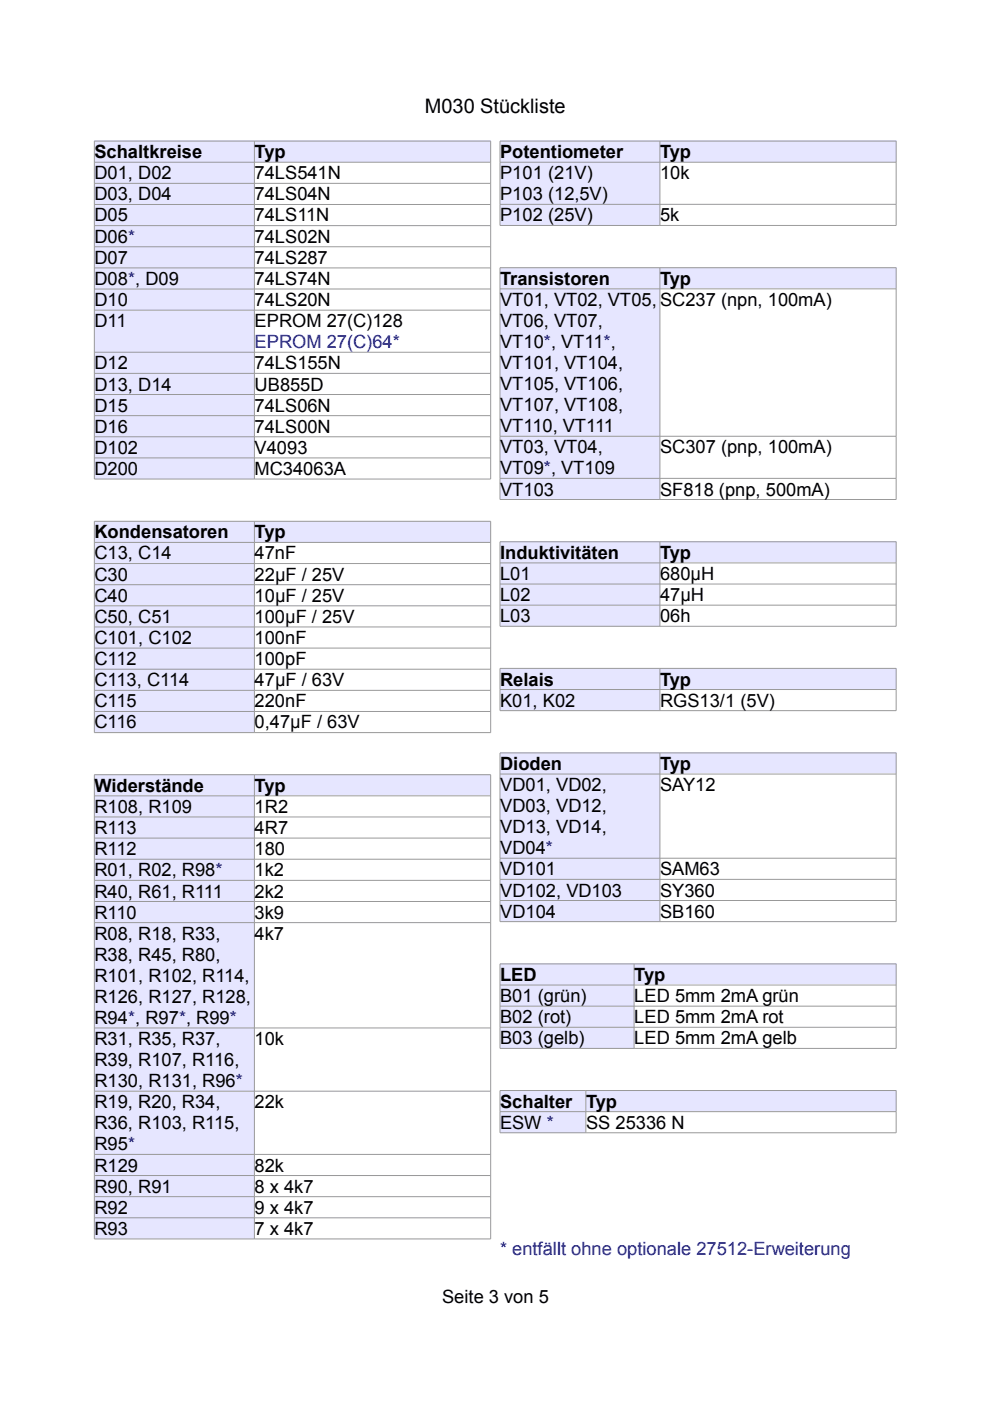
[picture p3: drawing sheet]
<svg xmlns="http://www.w3.org/2000/svg" width="210mm" height="297mm" viewBox="0 0 210 297" stroke-linecap="round" stroke-linejoin="round" font-family="sans-serif">
<defs><g id="words">
<text font-size="4.2" x="90.1" y="24">M030 Stückliste</text>
<g font-size="3.9">
<text x="20" y="33.5">Schaltkreise</text>
<text x="54" y="33.5">Typ</text>
<text x="106" y="33.5">Potentiometer</text>
<text x="139.9" y="33.5">Typ</text>
<text x="20" y="38">D01, D02</text>
<text x="54" y="38">74LS541N</text>
<text x="106" y="38">P101 (21V)</text>
<text x="139.9" y="38">10k</text>
<text x="20" y="42.5">D03, D04</text>
<text x="20" y="47">D05</text>
<text x="54" y="42.5">74LS04N</text>
<text x="54" y="47">74LS11N</text>
<text x="106" y="42.5">P103 (12,5V)</text>
<text x="106" y="47">P102 (25V)</text>
<text x="139.9" y="47">5k</text>
<text x="20" y="51.4">D06*</text>
<text x="54" y="51.4">74LS02N</text>
<text x="20" y="55.9">D07</text>
<text x="54" y="55.9">74LS287</text>
<text x="20" y="60.4">D08*, D09</text>
<text x="20" y="64.9">D10</text>
<text x="54" y="60.4">74LS74N</text>
<text x="54" y="64.9">74LS20N</text>
<text x="106" y="60.4">Transistoren</text>
<text x="106" y="64.8">VT01, VT02, VT05,</text>
<text x="139.9" y="60.4">Typ</text>
<text x="139.9" y="64.8">SC237 (npn, 100mA)</text>
<text x="20" y="69.4">D11</text>
<text x="54" y="69.4">EPROM 27(C)128</text>
<text x="106" y="69.3">VT06, VT07,</text>
<text x="106" y="73.8">VT10*, VT11*,</text>
<text x="20" y="78.3">D12</text>
<text x="20" y="82.8">D13, D14</text>
<text x="54" y="78.3">74LS155N</text>
<text x="54" y="82.8">UB855D</text>
<text x="106" y="78.2">VT101, VT104,</text>
<text x="106" y="82.7">VT105, VT106,</text>
<text x="20" y="87.3">D15</text>
<text x="54" y="87.3">74LS06N</text>
<text x="106" y="87.2">VT107, VT108,</text>
<text x="20" y="91.8">D16</text>
<text x="54" y="91.8">74LS00N</text>
<text x="106" y="91.6">VT110, VT111</text>
<text x="20" y="96.2">D102</text>
<text x="20" y="100.7">D200</text>
<text x="54" y="96.2">V4093</text>
<text x="54" y="100.7">MC34063A</text>
<text x="106" y="96.1">VT03, VT04,</text>
<text x="106" y="100.6">VT09*, VT109</text>
<text x="139.9" y="96.1">SC307 (pnp, 100mA)</text>
<text x="106" y="105.1">VT103</text>
<text x="139.9" y="105.1">SF818 (pnp, 500mA)</text>
<text x="20" y="114.1">Kondensatoren</text>
<text x="20" y="118.6">C13, C14</text>
<text x="54" y="114.1">Typ</text>
<text x="54" y="118.6">47nF</text>
<text x="106" y="118.5">Induktivitäten</text>
<text x="139.9" y="118.5">Typ</text>
<text x="20" y="123.1">C30</text>
<text x="54" y="123.1">22µF / 25V</text>
<text x="106" y="122.9">L01</text>
<text x="139.9" y="122.9">680µH</text>
<text x="20" y="127.6">C40</text>
<text x="54" y="127.6">10µF / 25V</text>
<text x="106" y="127.4">L02</text>
<text x="106" y="131.9">L03</text>
<text x="139.9" y="127.4">47µH</text>
<text x="139.9" y="131.9">06h</text>
<text x="20" y="132">C50, C51</text>
<text x="20" y="136.5">C101, C102</text>
<text x="54" y="132">100µF / 25V</text>
<text x="54" y="136.5">100nF</text>
<text x="20" y="141">C112</text>
<text x="54" y="141">100pF</text>
<text x="20" y="145.5">C113, C114</text>
<text x="20" y="150">C115</text>
<text x="54" y="145.5">47µF / 63V</text>
<text x="54" y="150">220nF</text>
<text x="106" y="145.3">Relais</text>
<text x="106" y="149.8">K01, K02</text>
<text x="139.9" y="145.3">Typ</text>
<text x="139.9" y="149.8">RGS13/1 (5V)</text>
<text x="20" y="154.4">C116</text>
<text x="54" y="154.4">0,47µF / 63V</text>
<text x="20" y="167.9">Widerstände</text>
<text x="54" y="167.9">Typ</text>
<text x="106" y="163.2">Dioden</text>
<text x="106" y="167.7">VD01, VD02,</text>
<text x="139.9" y="163.2">Typ</text>
<text x="139.9" y="167.7">SAY12</text>
<text x="20" y="172.4">R108, R109</text>
<text x="54" y="172.4">1R2</text>
<text x="106" y="172.2">VD03, VD12,</text>
<text x="20" y="176.8">R113</text>
<text x="54" y="176.8">4R7</text>
<text x="106" y="176.6">VD13, VD14,</text>
<text x="20" y="181.3">R112</text>
<text x="20" y="185.8">R01, R02, R98*</text>
<text x="54" y="181.3">180</text>
<text x="54" y="185.8">1k2</text>
<text x="106" y="181.1">VD04*</text>
<text x="106" y="185.6">VD101</text>
<text x="139.9" y="185.6">SAM63</text>
<text x="20" y="190.3">R40, R61, R111</text>
<text x="54" y="190.3">2k2</text>
<text x="106" y="190.1">VD102, VD103</text>
<text x="139.9" y="190.1">SY360</text>
<text x="20" y="194.8">R110</text>
<text x="54" y="194.8">3k9</text>
<text x="106" y="194.6">VD104</text>
<text x="139.9" y="194.6">SB160</text>
<text x="20" y="199.2">R08, R18, R33,</text>
<text x="20" y="203.7">R38, R45, R80,</text>
<text x="54" y="199.2">4k7</text>
<text x="20" y="208.2">R101, R102, R114,</text>
<text x="106" y="208">LED</text>
<text x="134.5" y="208">Typ</text>
<text x="20" y="212.6">R126, R127, R128,</text>
<text x="106" y="212.4">B01 (grün)</text>
<text x="134.5" y="212.4">LED 5mm 2mA grün</text>
<text x="20" y="217.1">R94*, R97*, R99*</text>
<text x="20" y="221.6">R31, R35, R37,</text>
<text x="54" y="221.6">10k</text>
<text x="106" y="216.9">B02 (rot)</text>
<text x="106" y="221.4">B03 (gelb)</text>
<text x="134.5" y="216.9">LED 5mm 2mA rot</text>
<text x="134.5" y="221.4">LED 5mm 2mA gelb</text>
<text x="20" y="226">R39, R107, R116,</text>
<text x="20" y="230.5">R130, R131, R96*</text>
<text x="20" y="235">R19, R20, R34,</text>
<text x="20" y="239.4">R36, R103, R115,</text>
<text x="54" y="235">22k</text>
<text x="106" y="234.8">Schalter</text>
<text x="106" y="239.3">ESW *</text>
<text x="124.2" y="234.8">Typ</text>
<text x="124.2" y="239.3">SS 25336 N</text>
<text x="20" y="243.9">R95*</text>
<text x="20" y="248.4">R129</text>
<text x="54" y="248.4">82k</text>
<text x="20" y="252.9">R90, R91</text>
<text x="20" y="257.4">R92</text>
<text x="54" y="252.9">8 x 4k7</text>
<text x="54" y="257.4">9 x 4k7</text>
<text x="20" y="261.8">R93</text>
<text x="54" y="261.8">7 x 4k7</text>
<text x="93.7" y="276.2">Seite 3 von 5</text>
</g>
<g font-size="3.9" fill="#00f">
<text x="54" y="73.8">EPROM 27(C)64*</text>
<text x="106" y="266.1">* entfällt ohne optionale 27512-Erweiterung</text>
</g>
</g></defs>
<g fill="#e6e6ff">
<path d="M20 29.9h33.9v4.5h-33.9z" fill-rule="evenodd"/>
<path d="M53.9 29.9h50.1v4.5h-50.1z" fill-rule="evenodd"/>
<path d="M20 34.4h33.9v4.4h-33.9z" fill-rule="evenodd"/>
</g>
<path d="M53.9 34.4h50.1v4.4h-50.1z" fill-rule="evenodd" fill="#fff"/>
<path d="M20 38.8h33.9v4.5h-33.9z" fill-rule="evenodd" fill="#e6e6ff"/>
<path d="M53.9 38.8h50.1v4.5h-50.1z" fill-rule="evenodd" fill="#fff"/>
<path d="M20 43.3h33.9v4.5h-33.9z" fill-rule="evenodd" fill="#e6e6ff"/>
<path d="M53.9 43.3h50.1v4.5h-50.1z" fill-rule="evenodd" fill="#fff"/>
<path d="M20 47.8h33.9v4.5h-33.9z" fill-rule="evenodd" fill="#e6e6ff"/>
<path d="M53.9 47.8h50.1v4.5h-50.1z" fill-rule="evenodd" fill="#fff"/>
<path d="M20 52.3h33.9v4.5h-33.9z" fill-rule="evenodd" fill="#e6e6ff"/>
<path d="M53.9 52.3h50.1v4.5h-50.1z" fill-rule="evenodd" fill="#fff"/>
<path d="M20 56.8h33.9v4.4h-33.9z" fill-rule="evenodd" fill="#e6e6ff"/>
<path d="M53.9 56.8h50.1v4.4h-50.1z" fill-rule="evenodd" fill="#fff"/>
<path d="M20 61.2h33.9v4.5h-33.9z" fill-rule="evenodd" fill="#e6e6ff"/>
<path d="M53.9 61.2h50.1v4.5h-50.1z" fill-rule="evenodd" fill="#fff"/>
<path d="M20 65.7h33.9v8.9h-33.9z" fill-rule="evenodd" fill="#e6e6ff"/>
<path d="M53.9 65.7h50.1v8.9h-50.1z" fill-rule="evenodd" fill="#fff"/>
<path d="M20 74.6h33.9v4.5h-33.9z" fill-rule="evenodd" fill="#e6e6ff"/>
<path d="M53.9 74.6h50.1v4.5h-50.1z" fill-rule="evenodd" fill="#fff"/>
<path d="M20 79.1h33.9v4.5h-33.9z" fill-rule="evenodd" fill="#e6e6ff"/>
<path d="M53.9 79.1h50.1v4.5h-50.1z" fill-rule="evenodd" fill="#fff"/>
<path d="M20 83.6h33.9v4.5h-33.9z" fill-rule="evenodd" fill="#e6e6ff"/>
<path d="M53.9 83.6h50.1v4.5h-50.1z" fill-rule="evenodd" fill="#fff"/>
<path d="M20 88.1h33.9v4.5h-33.9z" fill-rule="evenodd" fill="#e6e6ff"/>
<path d="M53.9 88.1h50.1v4.5h-50.1z" fill-rule="evenodd" fill="#fff"/>
<path d="M20 92.6h33.9v4.4h-33.9z" fill-rule="evenodd" fill="#e6e6ff"/>
<path d="M53.9 92.6h50.1v4.4h-50.1z" fill-rule="evenodd" fill="#fff"/>
<path d="M20 97h33.9v4.5h-33.9z" fill-rule="evenodd" fill="#e6e6ff"/>
<path d="M53.9 97h50.1v4.5h-50.1z" fill-rule="evenodd" fill="#fff"/>
<g fill="#e6e6ff">
<path d="M20 110.5h33.9v4.5h-33.9z" fill-rule="evenodd"/>
<path d="M53.9 110.5h50.1v4.5h-50.1z" fill-rule="evenodd"/>
<path d="M20 115h33.9v4.5h-33.9z" fill-rule="evenodd"/>
</g>
<path d="M53.9 115h50.1v4.5h-50.1z" fill-rule="evenodd" fill="#fff"/>
<path d="M20 119.5h33.9v4.4h-33.9z" fill-rule="evenodd" fill="#e6e6ff"/>
<path d="M53.9 119.5h50.1v4.4h-50.1z" fill-rule="evenodd" fill="#fff"/>
<path d="M20 123.9h33.9v4.5h-33.9z" fill-rule="evenodd" fill="#e6e6ff"/>
<path d="M53.9 123.9h50.1v4.5h-50.1z" fill-rule="evenodd" fill="#fff"/>
<path d="M20 128.4h33.9v4.5h-33.9z" fill-rule="evenodd" fill="#e6e6ff"/>
<path d="M53.9 128.4h50.1v4.5h-50.1z" fill-rule="evenodd" fill="#fff"/>
<path d="M20 132.9h33.9v4.5h-33.9z" fill-rule="evenodd" fill="#e6e6ff"/>
<path d="M53.9 132.9h50.1v4.5h-50.1z" fill-rule="evenodd" fill="#fff"/>
<path d="M20 137.4h33.9v4.5h-33.9z" fill-rule="evenodd" fill="#e6e6ff"/>
<path d="M53.9 137.4h50.1v4.5h-50.1z" fill-rule="evenodd" fill="#fff"/>
<path d="M20 141.9h33.9v4.4h-33.9z" fill-rule="evenodd" fill="#e6e6ff"/>
<path d="M53.9 141.9h50.1v4.4h-50.1z" fill-rule="evenodd" fill="#fff"/>
<path d="M20 146.3h33.9v4.5h-33.9z" fill-rule="evenodd" fill="#e6e6ff"/>
<path d="M53.9 146.3h50.1v4.5h-50.1z" fill-rule="evenodd" fill="#fff"/>
<path d="M20 150.8h33.9v4.5h-33.9z" fill-rule="evenodd" fill="#e6e6ff"/>
<path d="M53.9 150.8h50.1v4.5h-50.1z" fill-rule="evenodd" fill="#fff"/>
<g fill="#e6e6ff">
<path d="M20 164.2h33.9v4.5h-33.9z" fill-rule="evenodd"/>
<path d="M53.9 164.2h50.1v4.5h-50.1z" fill-rule="evenodd"/>
<path d="M20 168.7h33.9v4.5h-33.9z" fill-rule="evenodd"/>
</g>
<path d="M53.9 168.7h50.1v4.5h-50.1z" fill-rule="evenodd" fill="#fff"/>
<path d="M20 173.2h33.9v4.5h-33.9z" fill-rule="evenodd" fill="#e6e6ff"/>
<path d="M53.9 173.2h50.1v4.5h-50.1z" fill-rule="evenodd" fill="#fff"/>
<path d="M20 177.7h33.9v4.4h-33.9z" fill-rule="evenodd" fill="#e6e6ff"/>
<path d="M53.9 177.7h50.1v4.4h-50.1z" fill-rule="evenodd" fill="#fff"/>
<path d="M20 182.1h33.9v4.5h-33.9z" fill-rule="evenodd" fill="#e6e6ff"/>
<path d="M53.9 182.1h50.1v4.5h-50.1z" fill-rule="evenodd" fill="#fff"/>
<path d="M20 186.6h33.9v4.5h-33.9z" fill-rule="evenodd" fill="#e6e6ff"/>
<path d="M53.9 186.6h50.1v4.5h-50.1z" fill-rule="evenodd" fill="#fff"/>
<path d="M20 191.1h33.9v4.5h-33.9z" fill-rule="evenodd" fill="#e6e6ff"/>
<path d="M53.9 191.1h50.1v4.5h-50.1z" fill-rule="evenodd" fill="#fff"/>
<path d="M20 195.6h33.9v22.3h-33.9z" fill-rule="evenodd" fill="#e6e6ff"/>
<path d="M53.9 195.6h50.1v22.3h-50.1z" fill-rule="evenodd" fill="#fff"/>
<path d="M20 217.9h33.9v13.4h-33.9z" fill-rule="evenodd" fill="#e6e6ff"/>
<path d="M53.9 217.9h50.1v13.4h-50.1z" fill-rule="evenodd" fill="#fff"/>
<path d="M20 231.3h33.9v13.4h-33.9z" fill-rule="evenodd" fill="#e6e6ff"/>
<path d="M53.9 231.3h50.1v13.4h-50.1z" fill-rule="evenodd" fill="#fff"/>
<path d="M20 244.7h33.9v4.5h-33.9z" fill-rule="evenodd" fill="#e6e6ff"/>
<path d="M53.9 244.7h50.1v4.5h-50.1z" fill-rule="evenodd" fill="#fff"/>
<path d="M20 249.2h33.9v4.5h-33.9z" fill-rule="evenodd" fill="#e6e6ff"/>
<path d="M53.9 249.2h50.1v4.5h-50.1z" fill-rule="evenodd" fill="#fff"/>
<path d="M20 253.7h33.9v4.5h-33.9z" fill-rule="evenodd" fill="#e6e6ff"/>
<path d="M53.9 253.7h50.1v4.5h-50.1z" fill-rule="evenodd" fill="#fff"/>
<path d="M20 258.2h33.9v4.4h-33.9z" fill-rule="evenodd" fill="#e6e6ff"/>
<path d="M53.9 258.2h50.1v4.4h-50.1z" fill-rule="evenodd" fill="#fff"/>
<g fill="#e6e6ff">
<path d="M106 29.9h33.9v4.5h-33.9z" fill-rule="evenodd"/>
<path d="M139.9 29.9h50.1v4.5h-50.1z" fill-rule="evenodd"/>
<path d="M106 34.4h33.9v8.9h-33.9z" fill-rule="evenodd"/>
</g>
<path d="M139.9 34.4h50.1v8.9h-50.1z" fill-rule="evenodd" fill="#fff"/>
<path d="M106 43.3h33.9v4.5h-33.9z" fill-rule="evenodd" fill="#e6e6ff"/>
<path d="M139.9 43.3h50.1v4.5h-50.1z" fill-rule="evenodd" fill="#fff"/>
<g fill="#e6e6ff">
<path d="M106 56.7h33.9v4.5h-33.9z" fill-rule="evenodd"/>
<path d="M139.9 56.7h50.1v4.5h-50.1z" fill-rule="evenodd"/>
<path d="M106 61.2h33.9v31.3h-33.9z" fill-rule="evenodd"/>
</g>
<path d="M139.9 61.2h50.1v31.3h-50.1z" fill-rule="evenodd" fill="#fff"/>
<path d="M106 92.5h33.9v8.9h-33.9z" fill-rule="evenodd" fill="#e6e6ff"/>
<path d="M139.9 92.5h50.1v8.9h-50.1z" fill-rule="evenodd" fill="#fff"/>
<path d="M106 101.4h33.9v4.5h-33.9z" fill-rule="evenodd" fill="#e6e6ff"/>
<path d="M139.9 101.4h50.1v4.5h-50.1z" fill-rule="evenodd" fill="#fff"/>
<g fill="#e6e6ff">
<path d="M106 114.8h33.9v4.5h-33.9z" fill-rule="evenodd"/>
<path d="M139.9 114.8h50.1v4.5h-50.1z" fill-rule="evenodd"/>
<path d="M106 119.3h33.9v4.5h-33.9z" fill-rule="evenodd"/>
</g>
<path d="M139.9 119.3h50.1v4.5h-50.1z" fill-rule="evenodd" fill="#fff"/>
<path d="M106 123.8h33.9v4.5h-33.9z" fill-rule="evenodd" fill="#e6e6ff"/>
<path d="M139.9 123.8h50.1v4.5h-50.1z" fill-rule="evenodd" fill="#fff"/>
<path d="M106 128.3h33.9v4.5h-33.9z" fill-rule="evenodd" fill="#e6e6ff"/>
<path d="M139.9 128.3h50.1v4.5h-50.1z" fill-rule="evenodd" fill="#fff"/>
<g fill="#e6e6ff">
<path d="M106 141.7h33.9v4.5h-33.9z" fill-rule="evenodd"/>
<path d="M139.9 141.7h50.1v4.5h-50.1z" fill-rule="evenodd"/>
<path d="M106 146.2h33.9v4.4h-33.9z" fill-rule="evenodd"/>
</g>
<path d="M139.9 146.2h50.1v4.4h-50.1z" fill-rule="evenodd" fill="#fff"/>
<g fill="#e6e6ff">
<path d="M106 159.6h33.9v4.5h-33.9z" fill-rule="evenodd"/>
<path d="M139.9 159.6h50.1v4.5h-50.1z" fill-rule="evenodd"/>
<path d="M106 164.1h33.9v17.8h-33.9z" fill-rule="evenodd"/>
</g>
<path d="M139.9 164.1h50.1v17.8h-50.1z" fill-rule="evenodd" fill="#fff"/>
<path d="M106 181.9h33.9v4.5h-33.9z" fill-rule="evenodd" fill="#e6e6ff"/>
<path d="M139.9 181.9h50.1v4.5h-50.1z" fill-rule="evenodd" fill="#fff"/>
<path d="M106 186.4h33.9v4.5h-33.9z" fill-rule="evenodd" fill="#e6e6ff"/>
<path d="M139.9 186.4h50.1v4.5h-50.1z" fill-rule="evenodd" fill="#fff"/>
<path d="M106 190.9h33.9v4.5h-33.9z" fill-rule="evenodd" fill="#e6e6ff"/>
<path d="M139.9 190.9h50.1v4.5h-50.1z" fill-rule="evenodd" fill="#fff"/>
<g fill="#e6e6ff">
<path d="M106 204.3h28.4v4.5h-28.4z" fill-rule="evenodd"/>
<path d="M134.4 204.3h55.6v4.5h-55.6z" fill-rule="evenodd"/>
<path d="M106 208.8h28.4v4.5h-28.4z" fill-rule="evenodd"/>
</g>
<path d="M134.4 208.8h55.6v4.5h-55.6z" fill-rule="evenodd" fill="#fff"/>
<path d="M106 213.3h28.4v4.5h-28.4z" fill-rule="evenodd" fill="#e6e6ff"/>
<path d="M134.4 213.3h55.6v4.5h-55.6z" fill-rule="evenodd" fill="#fff"/>
<path d="M106 217.8h28.4v4.4h-28.4z" fill-rule="evenodd" fill="#e6e6ff"/>
<path d="M134.4 217.8h55.6v4.4h-55.6z" fill-rule="evenodd" fill="#fff"/>
<g fill="#e6e6ff">
<path d="M106 231.2h18.2v4.5h-18.2z" fill-rule="evenodd"/>
<path d="M124.2 231.2h65.8v4.5h-65.8z" fill-rule="evenodd"/>
<path d="M106 235.7h18.2v4.4h-18.2z" fill-rule="evenodd"/>
</g>
<path d="M124.2 235.7h65.8v4.4h-65.8z" fill-rule="evenodd" fill="#fff"/>
<g fill="none" stroke="#999" stroke-width=".21">
<path d="M20 29.9h84v71.7h-84zM20 34.4h84M20 38.9h84M53.9 29.9v71.7M106 29.9h84v17.9h-84zM106 34.4h84M139.9 29.9v17.9M20 43.4h84M20 47.8h84M20 52.3h84M20 56.8h84M106 43.3h84"/>
<path d="M106 56.8h84v49.1h-84zM139.9 56.8v49.1M20 61.3h84M20 65.8h84M20 74.7h84M20 79.2h84M106 61.2h84M20 83.6h84M20 88.1h84M20 92.6h84M20 97.1h84M106 92.5h84"/>
<path d="M20 110.5h84v44.8h-84zM20 115h84M20 119.5h84M53.9 110.5v44.8M106 114.9h84v17.9h-84zM106 101.4h84M106 119.3h84M139.9 114.9v17.9M20 124h84M20 128.4h84M20 132.9h84M20 137.4h84"/>
<path d="M106 123.8h84M106 128.3h84M20 141.9h84M20 146.4h84M20 150.8h84M106 141.7h84v9h-84zM106 159.6h84v35.8h-84zM106 146.2h84M139.9 141.7v9M139.9 159.6v35.8M20 164.3h84v98.4h-84zM20 168.7h84"/>
<path d="M20 173.2h84M20 177.7h84M53.9 164.3v98.4M106 164.1h84M20 182.2h84M20 186.7h84M20 191.1h84M20 195.6h84M106 182h84M106 186.4h84M106 190.9h84M20 217.9h84"/>
<path d="M106 204.4h84v17.9h-84zM106 208.8h84M106 213.3h84M106 217.8h84M134.4 204.4v17.9M20 231.4h84M106 231.2h84v9h-84zM106 235.7h84M124.2 231.2v9M20 244.8h84M20 249.2h84M20 253.7h84"/>
<path d="M20 258.2h84"/>
</g>
<use href="#words"/>
</svg>
